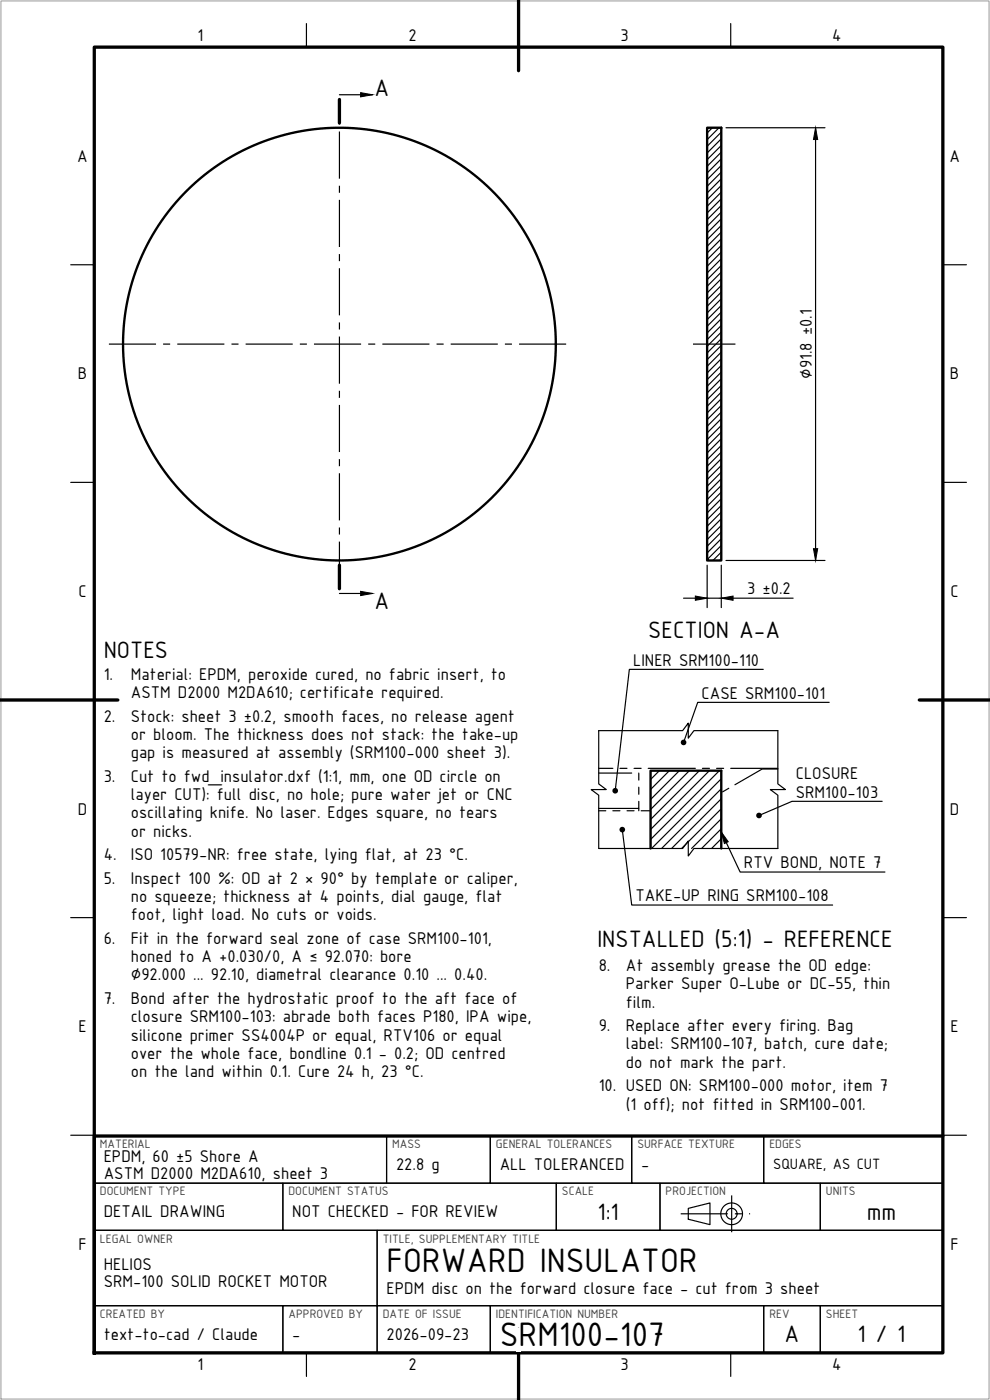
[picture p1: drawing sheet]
<svg xmlns="http://www.w3.org/2000/svg" width="210mm" height="297mm" viewBox="0 0 210 297" stroke-linecap="round" stroke-linejoin="round" font-family="sans-serif">
<defs><g id="words">
<g font-size="7.8">
<text x="82" y="269.8">FORWARD INSULATOR</text>
<text x="106" y="285.5">SRM100-107</text>
</g>
<g font-size="5.4">
<text x="79.4" y="20.4">A</text>
<text x="79.4" y="129.1">A</text>
<text x="137.5" y="135.4">SECTION A-A</text>
<text x="22" y="139.5">NOTES</text>
<text x="126.7" y="201">INSTALLED (5:1) - REFERENCE</text>
<text x="126.7" y="258.8">1:1</text>
<text x="183.9" y="258.8">mm</text>
<text x="166.4" y="284.8">A</text>
<text x="181.9" y="284.8">1 / 1</text>
</g>
<g font-size="3.9">
<text x="41.9" y="8.7">1</text>
<text x="86.6" y="8.7">2</text>
<text x="131.6" y="8.7">3</text>
<text x="176.5" y="8.7">4</text>
<text x="16.4" y="34.3">A</text>
<text x="201.4" y="34.3">A</text>
<text x="16.5" y="80.5">B</text>
<text x="172.2" y="80.4" transform="rotate(-90 172.2 80.4)">⌀91.8 ±0.1</text>
<text x="201.5" y="80.5">B</text>
<text x="16.6" y="126.7">C</text>
<text x="158.5" y="126.1">3 ±0.2</text>
<text x="201.6" y="126.7">C</text>
<text x="134.3" y="141.2">LINER SRM100-110</text>
<text x="22" y="144.3">1.</text>
<text x="27.7" y="144.3">Material: EPDM, peroxide cured, no fabric insert, to</text>
<text x="27.7" y="148.1">ASTM D2000 M2DA610; certificate required.</text>
<text x="148.8" y="148.2">CASE SRM100-101</text>
<text x="22" y="153.1">2.</text>
<text x="27.7" y="153.1">Stock: sheet 3 ±0.2, smooth faces, no release agent</text>
<text x="27.7" y="157">or bloom. The thickness does not stack: the take-up</text>
<text x="27.7" y="160.9">gap is measured at assembly (SRM100-000 sheet 3).</text>
<text x="22" y="165.9">3.</text>
<text x="27.7" y="165.9">Cut to fwd_insulator.dxf (1:1, mm, one OD circle on</text>
<text x="168.8" y="165.2">CLOSURE</text>
<text x="16.5" y="172.8">D</text>
<text x="27.7" y="169.8">layer CUT): full disc, no hole; pure water jet or CNC</text>
<text x="27.7" y="173.6">oscillating knife. No laser. Edges square, no tears</text>
<text x="168.8" y="169.2">SRM100-103</text>
<text x="201.5" y="172.8">D</text>
<text x="27.7" y="177.5">or nicks.</text>
<text x="22" y="182.5">4.</text>
<text x="27.7" y="182.5">ISO 10579-NR: free state, lying flat, at 23 °C.</text>
<text x="157.8" y="184.2">RTV BOND, NOTE 7</text>
<text x="22" y="187.5">5.</text>
<text x="27.7" y="187.5">Inspect 100 %: OD at 2 × 90° by template or caliper,</text>
<text x="27.7" y="191.4">no squeeze; thickness at 4 points, dial gauge, flat</text>
<text x="134.8" y="191.2">TAKE-UP RING SRM100-108</text>
<text x="27.7" y="195.3">foot, light load. No cuts or voids.</text>
<text x="22" y="200.2">6.</text>
<text x="27.7" y="200.2">Fit in the forward seal zone of case SRM100-101,</text>
<text x="27.7" y="204.1">honed to A +0.030/0, A ≤ 92.070: bore</text>
<text x="27.7" y="208">⌀92.000 ... 92.10, diametral clearance 0.10 ... 0.40.</text>
<text x="127" y="206">8.</text>
<text x="132.7" y="206">At assembly grease the OD edge:</text>
<text x="132.7" y="209.9">Parker Super O-Lube or DC-55, thin</text>
<text x="22" y="213">7.</text>
<text x="27.7" y="213">Bond after the hydrostatic proof to the aft face of</text>
<text x="132.7" y="213.8">film.</text>
<text x="16.6" y="219">E</text>
<text x="27.7" y="216.9">closure SRM100-103: abrade both faces P180, IPA wipe,</text>
<text x="27.7" y="220.8">silicone primer SS4004P or equal, RTV106 or equal</text>
<text x="127" y="218.8">9.</text>
<text x="132.7" y="218.8">Replace after every firing. Bag</text>
<text x="201.6" y="219">E</text>
<text x="27.7" y="224.6">over the whole face, bondline 0.1 - 0.2; OD centred</text>
<text x="132.7" y="222.6">label: SRM100-107, batch, cure date;</text>
<text x="132.7" y="226.5">do not mark the part.</text>
<text x="27.7" y="228.5">on the land within 0.1. Cure 24 h, 23 °C.</text>
<text x="127" y="231.5">10. USED ON: SRM100-000 motor, item 7</text>
<text x="132.7" y="235.4">(1 off); not fitted in SRM100-001.</text>
<text x="22" y="246.4">EPDM, 60 ±5 Shore A</text>
<text x="22" y="250.1">ASTM D2000 M2DA610, sheet 3</text>
<text x="84" y="248.3">22.8 g</text>
<text x="106" y="248.3">ALL TOLERANCED</text>
<text x="136" y="248.3">-</text>
<text x="22" y="258.3">DETAIL DRAWING</text>
<text x="62" y="258.3">NOT CHECKED - FOR REVIEW</text>
<text x="16.6" y="265.2">F</text>
<text x="22" y="269.4">HELIOS</text>
<text x="201.6" y="265.2">F</text>
<text x="22" y="273.1">SRM-100 SOLID ROCKET MOTOR</text>
<text x="82" y="274.6">EPDM disc on the forward closure face - cut from 3 sheet</text>
<text x="22" y="284.3">text-to-cad / Claude</text>
<text x="62" y="284.3">-</text>
<text x="82" y="284.3">2026-09-23</text>
<text x="41.9" y="290.7">1</text>
<text x="86.6" y="290.7">2</text>
<text x="131.6" y="290.7">3</text>
<text x="176.5" y="290.7">4</text>
</g>
<text font-size="3.4" x="164" y="248.1">SQUARE, AS CUT</text>
<g font-size="2.8" fill="#404040">
<text x="21.2" y="243.6">MATERIAL</text>
<text x="83.2" y="243.6">MASS</text>
<text x="105.2" y="243.6">GENERAL TOLERANCES</text>
<text x="135.2" y="243.6">SURFACE TEXTURE</text>
<text x="163.2" y="243.6">EDGES</text>
<text x="21.2" y="253.6">DOCUMENT TYPE</text>
<text x="61.2" y="253.6">DOCUMENT STATUS</text>
<text x="119.2" y="253.6">SCALE</text>
<text x="141.2" y="253.6">PROJECTION</text>
<text x="175.2" y="253.6">UNITS</text>
<text x="21.2" y="263.6">LEGAL OWNER</text>
<text x="81.2" y="263.6">TITLE, SUPPLEMENTARY TITLE</text>
<text x="21.2" y="279.6">CREATED BY</text>
<text x="61.2" y="279.6">APPROVED BY</text>
<text x="81.2" y="279.6">DATE OF ISSUE</text>
<text x="105.2" y="279.6">IDENTIFICATION NUMBER</text>
<text x="163.2" y="279.6">REV</text>
<text x="175.2" y="279.6">SHEET</text>
</g>
</g></defs>
<g fill="none" stroke="#000" stroke-width=".25">
<path d="M65 5v5M110 5v5M155 5v5M72 20.1h7M151.1 27.1l-1.1 1.1M152.5 27.1l-2.5 2.5M153 39.3l-3 3M153 37.9l-3 3M153 36.5l-3 3M153 35.1l-3 3M153 33.7l-3 3M153 32.3l-3 3"/>
<path d="M153 30.9l-3 3M153 29.4l-3 3M153 28l-3 3M154 27.1h21M173 27.1v91.8M15 56.2h5M153 59.1l-3 3M153 57.7l-3 3M153 56.3l-3 3M153 54.9l-3 3M153 53.5l-3 3M153 52.1l-3 3"/>
<path d="M153 50.7l-3 3M153 49.2l-3 3M153 47.8l-3 3M153 46.4l-3 3M153 45l-3 3M153 43.6l-3 3M153 42.2l-3 3M153 40.8l-3 3M200 56.2h5M153 78.9l-3 3M153 77.5l-3 3M153 76.1l-3 3"/>
<path d="M153 74.7l-3 3M153 73.3l-3 3M153 71.9l-3 3M153 70.5l-3 3M153 69l-3 3M153 67.6l-3 3M153 66.2l-3 3M153 64.8l-3 3M153 63.4l-3 3M153 62l-3 3M153 60.6l-3 3M153 98.7l-3 3"/>
<path d="M153 97.3l-3 3M153 95.9l-3 3M153 94.5l-3 3M153 93.1l-3 3M153 91.7l-3 3M153 90.3l-3 3M153 88.8l-3 3M153 87.4l-3 3M153 86l-3 3M153 84.6l-3 3M153 83.2l-3 3M153 81.8l-3 3"/>
<path d="M153 80.4l-3 3M15 102.3h5M150 119.9v9M153 118.5l-.4 .4M153 117.1l-1.8 1.8M153 115.7l-3 3M153 114.3l-3 3M153 112.9l-3 3M153 111.5l-3 3M153 110.1l-3 3M153 108.6l-3 3M153 107.2l-3 3"/>
<path d="M153 105.8l-3 3M153 104.4l-3 3M153 103l-3 3M153 101.6l-3 3M153 100.2l-3 3M153 119.9v9M154 118.9h21M200 102.3h5M72 125.9h7M145 126.9h23.2M15 148.5h5M127 155h17.8l1.2-1.6v3.2l1.2-1.6h17.8v11.3l1.6 1.2h-3.2l1.6 1.2v11.3h-17.8l-1.2 1.6v-3.2l-1.2 1.6h-17.8v-11.3l-1.6-1.2h3.2l-1.6-1.2z"/>
<path d="M161.9 142h-28.4l-3 25.7M175.9 149h-27.9l-3 8.5M200 148.5h5M132 176l2 16h42.6M139.9 163.5l-1.9 1.9M142 163.5l-4 4M144.1 163.5l-6.1 6.1M146.2 163.5l-8.2 8.2M148.3 163.5l-10.3 10.3M150.5 163.5l-12.5 12.5M152.6 163.5l-14.6 14.6M153 176.5l4 8.5h30.7"/>
<path d="M153 177.9l-2.1 2.1M153 175.8l-4.2 4.2M153 173.7l-6.3 6.3M153 171.6l-8.4 8.4M153 169.5l-10.5 10.5M153 167.3l-12.7 12.7M153 165.2l-14.8 14.8M187.1 170h-19.1l-7 3M15 194.7h5M200 194.7h5M15 240.8h5M20 251h40v10h-40z"/>
<path d="M20 241h62v10h-62zM60 251h58v10h-58zM82 241h22v10h-22zM104 241h30v10h-30zM118 251h22v10h-22zM134 241h28v10h-28zM140 251h34v10h-34zM146 256.4l4.6-1.2v4.6l-4.6-1.1zM162 241h38v10h-38zM174 251h26v10h-26zM200 240.8h5M20 277h40v10h-40z"/>
<path d="M20 261h60v16h-60zM60 277h20v10h-20zM80 277h24v10h-24zM80 261h120v16h-120zM104 277h58v10h-58zM162 277h12v10h-12zM174 277h26v10h-26zM65 287v5M110 287v5M155 287v5"/>
<circle cx="155.2" cy="257.5" r="1.15"/>
<circle cx="155.2" cy="257.5" r="2.3"/>
</g>
<path d="M20 10h180v277h-180zM110 0v15M72 21.1v5M72 119.9v5M0 148.5h25M195 148.5h15M200 241h-180v46M110 282v15" fill="none" stroke="#000" stroke-width=".7"/>
<path d="M.2 .2h209.6v296.6h-209.6z" fill="none" stroke="#999" stroke-width=".21"/>
<path d="M23.1 73h97.8M147 73h9M72 124.9v-103.8M144.4 257.5h14.7M155.2 261.4v-7.8" fill="none" stroke="#000" stroke-width=".25" stroke-dasharray="10 1.5 1.5 1.5" stroke-linecap="butt"/>
<path d="M127 171.5h8.5v-7.5h-8.5M135.5 172v-.5M165 163h-38M165 163.2h-3.3l-8.7 5v11.8M138 180v-8h-11" fill="none" stroke="#000" stroke-width=".25" stroke-dasharray="10 1.5 1.5 1.5 1.5 1.5"/>
<path d="M76.5 19.7l2.5 .4-2.5 .4zM173 27.1l.4 2.5h-.9zM172.5 116.4h.9l-.4 2.5zM76.5 125.4l2.5 .5-2.5 .5zM147.5 126.5l2.5 .4-2.5 .5zM153 126.9l2.5-.4v.9zM153 176.5l1.5 2.1-.8 .4z" fill="#000" stroke="#000" stroke-width=".21"/>
<g fill="#000">
<circle cx="145" cy="157.5" r=".6"/>
<circle cx="130.5" cy="167.8" r=".6"/>
<circle cx="132" cy="176" r=".6"/>
<circle cx="161" cy="173" r=".6"/>
</g>
<g fill="none" stroke="#000" stroke-width=".5">
<path d="M150 27.1h3v91.8h-3zM138 180v-16.5h15v16.5"/>
<circle cx="72" cy="73" r="45.9"/>
</g>
<path d="M109.5 281.7h.9v4.9h-.9z" fill="#fff"/>
<use href="#words"/>
</svg>
